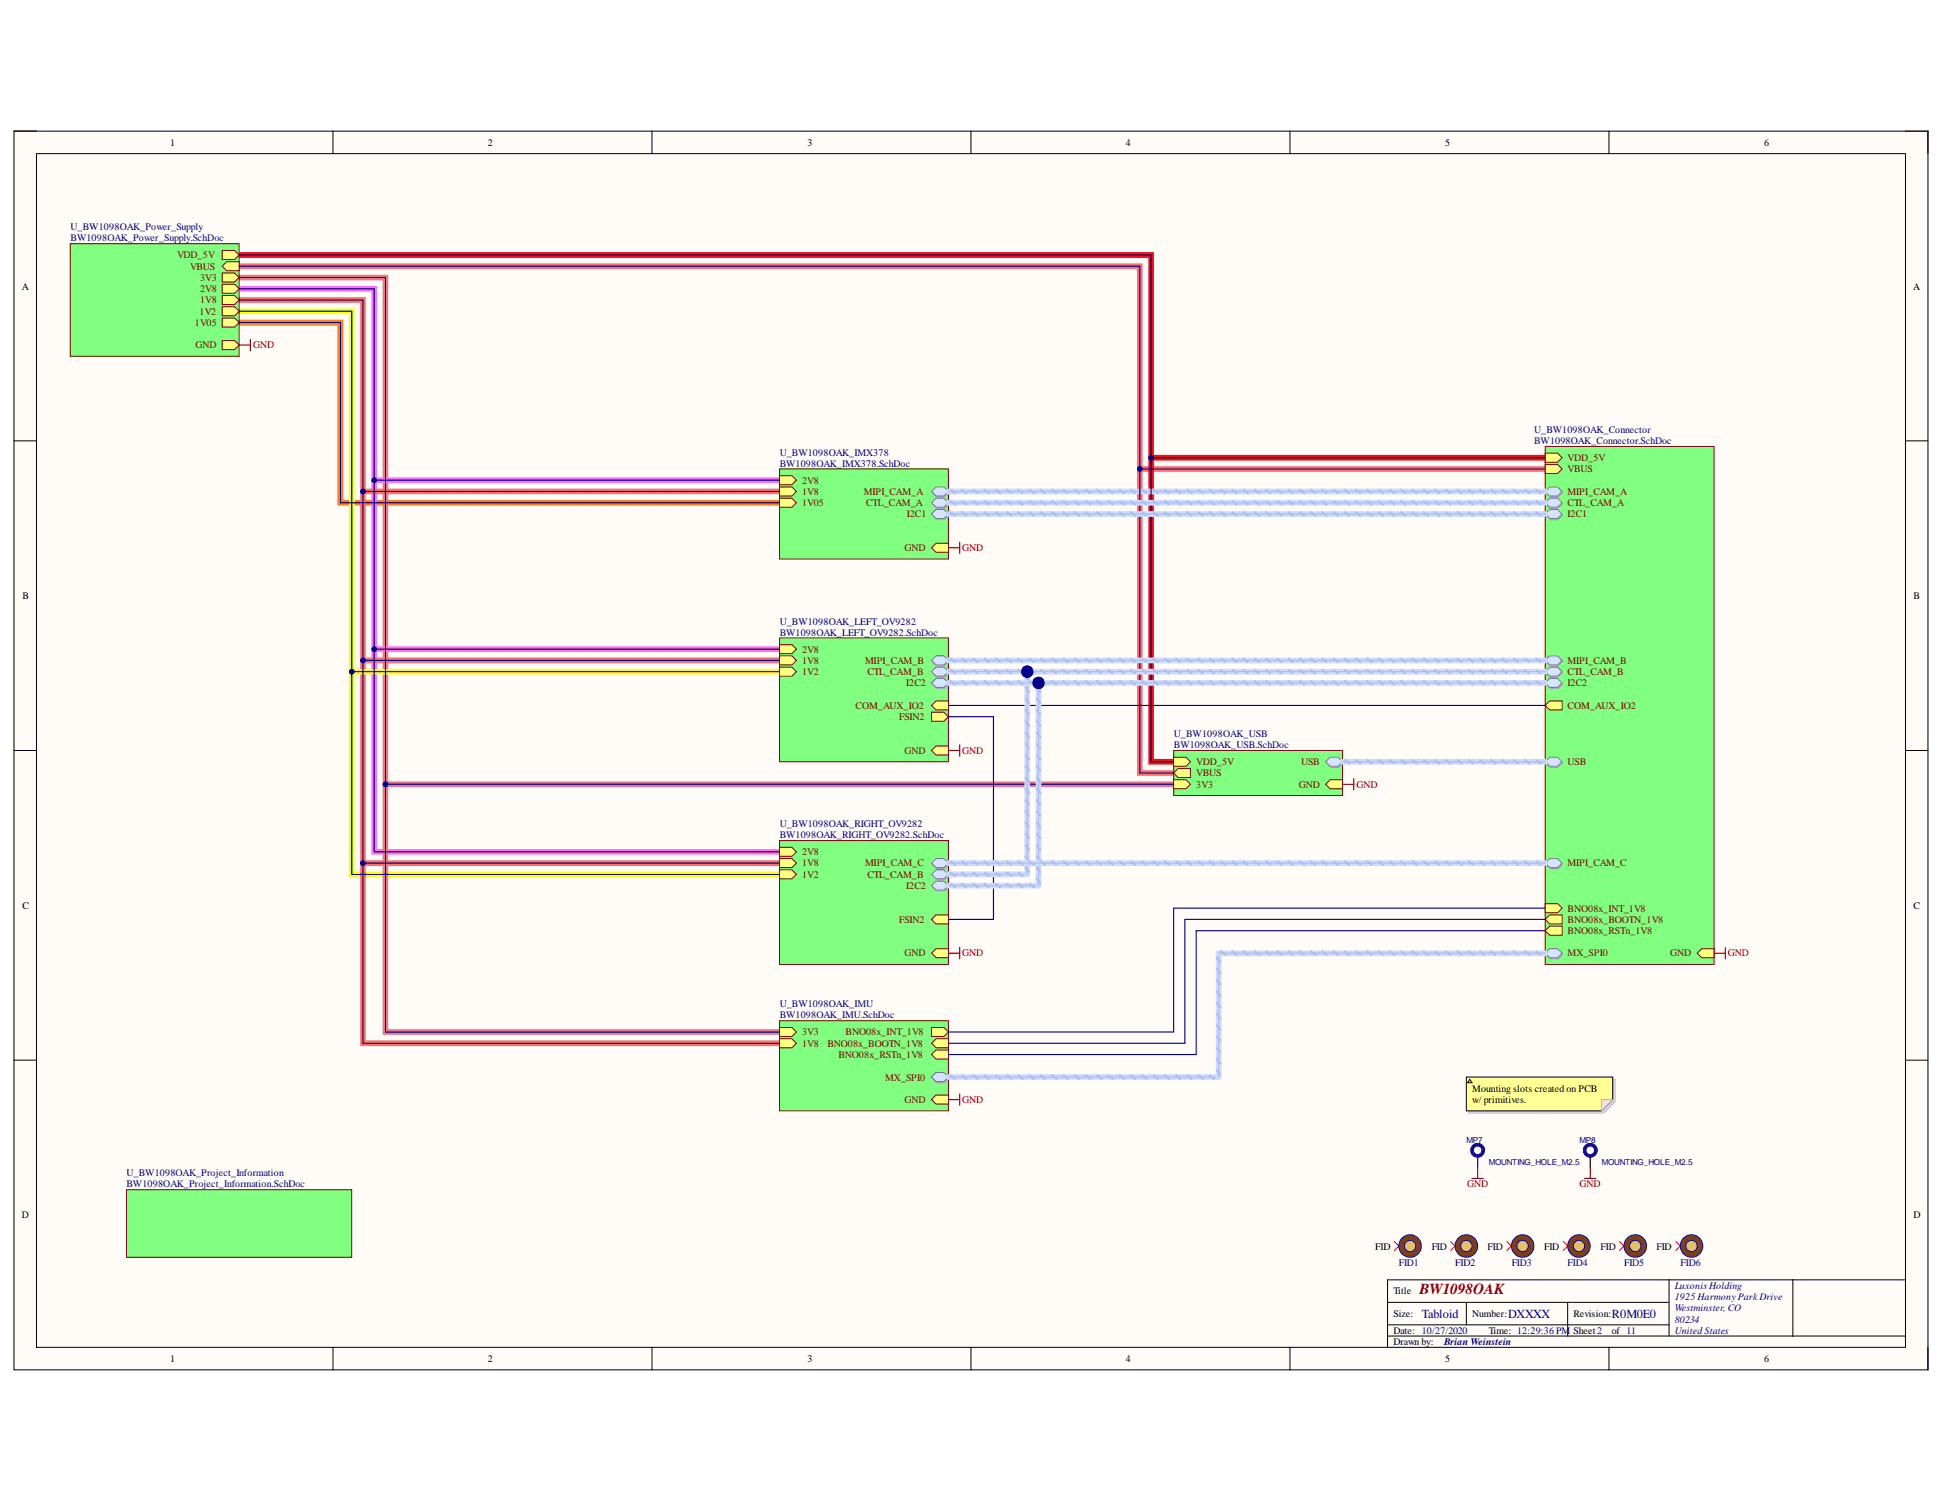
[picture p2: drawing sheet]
<svg xmlns="http://www.w3.org/2000/svg" width="279mm" height="216mm" viewBox="0 0 279 216" stroke-linecap="round" stroke-linejoin="round" font-family="sans-serif">
<defs><g id="words">
<text font-size="2.2" fill="#800000" x="204.1" y="186">BW1098OAK</text>
<g font-size="1.8" fill="#000080">
<text x="204.4" y="189.4">Tabloid</text>
<text x="216.9" y="189.4">DXXXX</text>
<text x="231.8" y="189.4">R0M0E0</text>
</g>
<g font-size="1.4">
<text x="24.5" y="21">1</text>
<text x="70.1" y="21">2</text>
<text x="116.1" y="21">3</text>
<text x="161.9" y="21">4</text>
<text x="207.8" y="21">5</text>
<text x="253.7" y="21">6</text>
<text x="3.1" y="41.6">A</text>
<text x="275.1" y="41.6">A</text>
<text x="3.2" y="86.1">B</text>
<text x="275.2" y="86.1">B</text>
<text x="3.2" y="130.6">C</text>
<text x="275.2" y="130.6">C</text>
<text x="211.7" y="156.9">Mounting slots created on PCB</text>
<text x="211.7" y="158.6">w/ primitives.</text>
<text x="3.1" y="175.1">D</text>
<text x="197.8" y="179.6">FID</text>
<text x="205.9" y="179.6">FID</text>
<text x="213.9" y="179.6">FID</text>
<text x="222" y="179.6">FID</text>
<text x="230.2" y="179.6">FID</text>
<text x="238.2" y="179.6">FID</text>
<text x="275.2" y="175.1">D</text>
<text x="200.4" y="186">Title</text>
<text x="200.4" y="189.3">Size:</text>
<text x="200.4" y="191.7">Date: 10/27/2020</text>
<text x="211.7" y="189.3">Number:</text>
<text x="214.1" y="191.7">Time: 12:29:36 PM</text>
<text x="226.3" y="189.3">Revision:</text>
<text x="226.3" y="191.7">Sheet2</text>
<text x="231.8" y="191.7">of 11</text>
<text x="24.5" y="195.8">1</text>
<text x="70.1" y="195.8">2</text>
<text x="116.1" y="195.8">3</text>
<text x="161.9" y="195.8">4</text>
<text x="200.4" y="193.3">Drawn by:</text>
<text x="207.8" y="195.8">5</text>
<text x="253.7" y="195.8">6</text>
</g>
<g font-size="1.4" fill="#000080">
<text x="10.2" y="33.1">U_BW1098OAK_Power_Supply</text>
<text x="10.2" y="34.7">BW1098OAK_Power_Supply.SchDoc</text>
<text x="112.1" y="65.5">U_BW1098OAK_IMX378</text>
<text x="220.6" y="62.3">U_BW1098OAK_Connector</text>
<text x="220.6" y="63.9">BW1098OAK_Connector.SchDoc</text>
<text x="112.1" y="67.1">BW1098OAK_IMX378.SchDoc</text>
<text x="112.1" y="89.8">U_BW1098OAK_LEFT_OV9282</text>
<text x="112.1" y="91.4">BW1098OAK_LEFT_OV9282.SchDoc</text>
<text x="168.8" y="105.9">U_BW1098OAK_USB</text>
<text x="168.8" y="107.5">BW1098OAK_USB.SchDoc</text>
<text x="112.1" y="118.9">U_BW1098OAK_RIGHT_OV9282</text>
<text x="112.1" y="120.5">BW1098OAK_RIGHT_OV9282.SchDoc</text>
<text x="112.1" y="144.8">U_BW1098OAK_IMU</text>
<text x="112.1" y="146.4">BW1098OAK_IMU.SchDoc</text>
<text x="18.2" y="169">U_BW1098OAK_Project_Information</text>
<text x="18.2" y="170.6">BW1098OAK_Project_Information.SchDoc</text>
<text x="201.1" y="182">FID1</text>
<text x="209.3" y="182">FID2</text>
<text x="217.4" y="182">FID3</text>
<text x="225.4" y="182">FID4</text>
<text x="233.5" y="182">FID5</text>
<text x="240.8" y="185.3">Luxonis Holding</text>
<text x="241.7" y="182">FID6</text>
<text x="240.8" y="186.9">1925 Harmony Park Drive</text>
<text x="240.8" y="188.5">Westminster, CO</text>
<text x="240.8" y="190.1">80234</text>
<text x="240.8" y="191.7">United States</text>
<text x="207.7" y="193.3">Brian Weinstein</text>
</g>
<g font-size="1.4" fill="#800000">
<text x="25.5" y="37.1">VDD_5V</text>
<text x="27.3" y="38.8">VBUS</text>
<text x="28.8" y="42">2V8</text>
<text x="28.8" y="40.4">3V3</text>
<text x="28" y="46.9">1V05</text>
<text x="28.7" y="45.3">1V2</text>
<text x="28.8" y="43.6">1V8</text>
<text x="28.1" y="50.1">GND</text>
<text x="36.4" y="50.1">GND</text>
<text x="115.3" y="69.5">2V8</text>
<text x="115.3" y="71.2">1V8</text>
<text x="124.2" y="71.2">MIPI_CAM_A</text>
<text x="225.4" y="71.2">MIPI_CAM_A</text>
<text x="225.4" y="66.2">VDD_5V</text>
<text x="225.4" y="67.9">VBUS</text>
<text x="115.3" y="72.8">1V05</text>
<text x="124.6" y="72.8">CTL_CAM_A</text>
<text x="130.4" y="74.4">I2C1</text>
<text x="225.4" y="74.4">I2C1</text>
<text x="225.4" y="72.8">CTL_CAM_A</text>
<text x="130.1" y="79.2">GND</text>
<text x="138.4" y="79.2">GND</text>
<text x="115.3" y="93.8">2V8</text>
<text x="115.3" y="95.4">1V8</text>
<text x="124.4" y="95.4">MIPI_CAM_B</text>
<text x="225.4" y="95.4">MIPI_CAM_B</text>
<text x="115.3" y="97">1V2</text>
<text x="123" y="101.9">COM_AUX_IO2</text>
<text x="124.7" y="97">CTL_CAM_B</text>
<text x="130.3" y="98.7">I2C2</text>
<text x="225.4" y="98.7">I2C2</text>
<text x="225.4" y="97">CTL_CAM_B</text>
<text x="225.4" y="101.9">COM_AUX_IO2</text>
<text x="129.3" y="103.5">FSIN2</text>
<text x="130.1" y="108.4">GND</text>
<text x="138.4" y="108.4">GND</text>
<text x="172" y="111.6">VBUS</text>
<text x="172" y="113.2">3V3</text>
<text x="172" y="110">VDD_5V</text>
<text x="186.8" y="113.2">GND</text>
<text x="187.1" y="110">USB</text>
<text x="195" y="113.2">GND</text>
<text x="225.4" y="110">USB</text>
<text x="115.3" y="122.9">2V8</text>
<text x="115.3" y="124.5">1V8</text>
<text x="124.4" y="124.5">MIPI_CAM_C</text>
<text x="225.4" y="124.5">MIPI_CAM_C</text>
<text x="115.3" y="126.1">1V2</text>
<text x="124.7" y="126.1">CTL_CAM_B</text>
<text x="130.3" y="127.8">I2C2</text>
<text x="225.4" y="131.1">BNO08x_INT_1V8</text>
<text x="129.3" y="132.7">FSIN2</text>
<text x="130.1" y="137.5">GND</text>
<text x="138.4" y="137.5">GND</text>
<text x="225.4" y="132.7">BNO08x_BOOTN_1V8</text>
<text x="225.4" y="134.3">BNO08x_RSTn_1V8</text>
<text x="225.4" y="137.5">MX_SPI0</text>
<text x="240.1" y="137.5">GND</text>
<text x="248.4" y="137.5">GND</text>
<text x="115.3" y="148.8">3V3</text>
<text x="121.6" y="148.8">BNO08x_INT_1V8</text>
<text x="115.3" y="150.4">1V8</text>
<text x="119" y="150.4">BNO08x_BOOTN_1V8</text>
<text x="120.6" y="152">BNO08x_RSTn_1V8</text>
<text x="127.3" y="155.3">MX_SPI0</text>
<text x="130.1" y="158.6">GND</text>
<text x="138.4" y="158.6">GND</text>
<text x="211" y="170.6">GND</text>
<text x="227.1" y="170.6">GND</text>
</g>
<g font-size="1.2" fill="#000080">
<text x="210.9" y="164.3">MP7</text>
<text x="214.1" y="167.5">MOUNTING_HOLE_M2.5</text>
<text x="227.1" y="164.3">MP8</text>
<text x="230.3" y="167.5">MOUNTING_HOLE_M2.5</text>
</g>
</g></defs>
<path d="M2 18.9h275.2v178h-275.2z" fill-rule="evenodd" fill="#fffcf8"/>
<path d="M2 18.9h275.2v178h-275.2z" fill="none" stroke="#000" stroke-width=".14"/>
<path d="M5.2 22.1h268.8v171.6h-268.8z" fill-rule="evenodd" fill="#fffcf8"/>
<g fill="none" stroke="#000" stroke-width=".14">
<path d="M2 18.8h3.2M47.9 18.8v3.3M93.8 18.8v3.3M139.6 18.8v3.3M185.5 18.9v3.2M231.4 18.9v3.2M274 18.9h3.2v3.2M5.2 22.1h268.8v171.6h-268.8zM2 63.4h3.2M274 63.4h3.2M2 107.9h3.2M274 107.9h3.2"/>
<path d="M2 152.4h3.2M274 152.4h3.2M47.9 193.7v3.2M93.8 193.7v3.2M139.6 193.7v3.2M185.5 193.7v3.2M199.5 187.2h40.5M199.5 192.1h74.5M199.5 190.4h40.5M210.9 187.2v3.2M225.4 187.2v4.9M231.4 193.7v3.2"/>
<path d="M240 184v8.1M257.8 184v8.1M274 184h-74.5v9.7M277.2 193.7v3.2"/>
</g>
<path d="M163.9 67.4h58.3" fill="none" stroke="#ff6e6e" stroke-width=".82"/>
<path d="M34.4 46.4h14.6v25.9h63.1" fill="none" stroke="#fd8300" stroke-width=".81"/>
<path d="M34.4 44.7h16.2v81h61.5M50.6 96.5h61.5" fill="none" stroke="#ff0" stroke-width=".81"/>
<path d="M34.4 38.3h129.5v72.8h4.9M34.4 43.1h17.8v81h59.9M52.2 70.6h59.9M52.2 94.9h59.9M52.2 124.1v25.9h59.9" fill="none" stroke="#ff6e6e" stroke-width=".81"/>
<path d="M34.4 41.5h19.4v80.9h58.3M53.8 69h58.3M53.8 93.3h58.3" fill="none" stroke="#ff6eff" stroke-width=".81"/>
<path d="M34.4 39.9h21v72.8h113.4M55.4 112.7v35.6h56.7" fill="none" stroke="#ec768e" stroke-width=".81"/>
<path d="M34.4 36.7h131.1v72.8h3.3" fill="none" stroke="#ee0e22" stroke-width=".81"/>
<path d="M165.5 65.8h56.7" fill="none" stroke="#ee0e22" stroke-width=".82"/>
<path d="M200.5 178.5l1.3 1.3M201.8 178.5l-1.3 1.3M208.6 178.5l1.3 1.3M209.9 178.5l-1.3 1.3M216.7 178.5l1.3 1.3M218 178.5l-1.3 1.3M224.8 178.5l1.3 1.3M226.1 178.5l-1.3 1.3M232.9 178.5l1.3 1.3M234.2 178.5l-1.3 1.3M241 178.5l1.3 1.3M242.3 178.5l-1.3 1.3" fill="none" stroke="#f00" stroke-width=".14"/>
<path d="M212.5 166.2v1.6M228.7 166.2v1.6" fill="none" stroke="#000" stroke-width=".16"/>
<g fill="none" stroke="#00f" stroke-width=".49">
<circle cx="212.5" cy="165.3" r=".81"/>
<circle cx="228.7" cy="165.3" r=".81"/>
</g>
<path d="M10.1 35h24.3v16.2h-24.3z" fill-rule="evenodd" fill="#80ff80"/>
<path d="M10.1 35h24.3v16.2h-24.3z" fill="none" stroke="#800000" stroke-width=".14"/>
<path d="M32 44.1h1.7l.7 .6-.7 .7h-1.7z" fill-rule="evenodd" fill="#ffff80"/>
<path d="M32 44.1h1.7l.7 .6-.7 .7h-1.7z" fill="none" stroke="#800000" stroke-width=".14"/>
<path d="M32 40.9h1.7l.7 .6-.7 .7h-1.7z" fill-rule="evenodd" fill="#ffff80"/>
<path d="M32 40.9h1.7l.7 .6-.7 .7h-1.7z" fill="none" stroke="#800000" stroke-width=".14"/>
<path d="M32 49h1.7l.7 .6-.7 .6h-1.7z" fill-rule="evenodd" fill="#ffff80"/>
<path d="M32 49h1.7l.7 .6-.7 .6h-1.7z" fill="none" stroke="#800000" stroke-width=".14"/>
<path d="M32 42.5h1.7l.7 .6-.7 .7h-1.7z" fill-rule="evenodd" fill="#ffff80"/>
<path d="M32 42.5h1.7l.7 .6-.7 .7h-1.7z" fill="none" stroke="#800000" stroke-width=".14"/>
<path d="M32 36h1.7l.7 .7-.7 .6h-1.7z" fill-rule="evenodd" fill="#ffff80"/>
<path d="M32 36h1.7l.7 .7-.7 .6h-1.7z" fill="none" stroke="#800000" stroke-width=".14"/>
<path d="M32 38.3l.6-.7h1.8v1.3h-1.8z" fill-rule="evenodd" fill="#ffff80"/>
<path d="M32 38.3l.6-.7h1.8v1.3h-1.8z" fill="none" stroke="#800000" stroke-width=".14"/>
<path d="M32 39.2h1.7l.7 .7-.7 .6h-1.7z" fill-rule="evenodd" fill="#ffff80"/>
<path d="M32 39.2h1.7l.7 .7-.7 .6h-1.7z" fill="none" stroke="#800000" stroke-width=".14"/>
<path d="M32 45.7h1.7l.7 .7-.7 .6h-1.7z" fill-rule="evenodd" fill="#ffff80"/>
<path d="M32 45.7h1.7l.7 .7-.7 .6h-1.7z" fill="none" stroke="#800000" stroke-width=".14"/>
<path d="M222.2 64.2h24.3v74.4h-24.3z" fill-rule="evenodd" fill="#80ff80"/>
<path d="M222.2 64.2h24.3v74.4h-24.3z" fill="none" stroke="#800000" stroke-width=".14"/>
<path d="M222.3 95.1l.6-.7h1.2l.6 .7-.6 .6h-1.2z" fill-rule="evenodd" fill="#bac0ca"/>
<path d="M222.3 95.1l.6-.7h1.2l.6 .7-.6 .6h-1.2z" fill="none" stroke="#a6acb6" stroke-width=".14"/>
<path d="M222.2 94.9l.6-.6h1.2l.6 .6-.6 .7h-1.2z" fill-rule="evenodd" fill="#d5e4ff"/>
<path d="M222.2 94.9l.6-.6h1.2l.6 .6-.6 .7h-1.2z" fill="none" stroke="#71809b" stroke-width=".14"/>
<path d="M222.3 70.8l.6-.6h1.2l.6 .6-.6 .7h-1.2z" fill-rule="evenodd" fill="#bac0ca"/>
<path d="M222.3 70.8l.6-.6h1.2l.6 .6-.6 .7h-1.2z" fill="none" stroke="#a6acb6" stroke-width=".14"/>
<path d="M222.2 70.6l.6-.6h1.2l.6 .6-.6 .7h-1.2z" fill-rule="evenodd" fill="#d5e4ff"/>
<path d="M222.2 70.6l.6-.6h1.2l.6 .6-.6 .7h-1.2z" fill="none" stroke="#71809b" stroke-width=".14"/>
<path d="M222.3 124.2l.6-.6h1.2l.6 .6-.6 .7h-1.2z" fill-rule="evenodd" fill="#bac0ca"/>
<path d="M222.3 124.2l.6-.6h1.2l.6 .6-.6 .7h-1.2z" fill="none" stroke="#a6acb6" stroke-width=".14"/>
<path d="M222.2 124.1l.6-.7h1.2l.6 .7-.6 .6h-1.2z" fill-rule="evenodd" fill="#d5e4ff"/>
<path d="M222.2 124.1l.6-.7h1.2l.6 .7-.6 .6h-1.2z" fill="none" stroke="#71809b" stroke-width=".14"/>
<path d="M222.3 98.3l.6-.6h1.2l.6 .6-.6 .7h-1.2z" fill-rule="evenodd" fill="#bac0ca"/>
<path d="M222.3 98.3l.6-.6h1.2l.6 .6-.6 .7h-1.2z" fill="none" stroke="#a6acb6" stroke-width=".14"/>
<path d="M222.2 98.2l.6-.7h1.2l.6 .7-.6 .6h-1.2z" fill-rule="evenodd" fill="#d5e4ff"/>
<path d="M222.2 98.2l.6-.7h1.2l.6 .7-.6 .6h-1.2z" fill="none" stroke="#71809b" stroke-width=".14"/>
<path d="M222.3 74l.6-.6h1.2l.6 .6-.6 .7h-1.2z" fill-rule="evenodd" fill="#bac0ca"/>
<path d="M222.3 74l.6-.6h1.2l.6 .6-.6 .7h-1.2z" fill="none" stroke="#a6acb6" stroke-width=".14"/>
<path d="M222.2 73.9l.6-.7h1.2l.6 .7-.6 .6h-1.2z" fill-rule="evenodd" fill="#d5e4ff"/>
<path d="M222.2 73.9l.6-.7h1.2l.6 .7-.6 .6h-1.2z" fill="none" stroke="#71809b" stroke-width=".14"/>
<path d="M222.3 72.4l.6-.6h1.2l.6 .6-.6 .7h-1.2z" fill-rule="evenodd" fill="#bac0ca"/>
<path d="M222.3 72.4l.6-.6h1.2l.6 .6-.6 .7h-1.2z" fill="none" stroke="#a6acb6" stroke-width=".14"/>
<path d="M222.2 72.3l.6-.7h1.2l.6 .7-.6 .6h-1.2z" fill-rule="evenodd" fill="#d5e4ff"/>
<path d="M222.2 72.3l.6-.7h1.2l.6 .7-.6 .6h-1.2z" fill="none" stroke="#71809b" stroke-width=".14"/>
<path d="M222.3 96.7l.6-.6h1.2l.6 .6-.6 .7h-1.2z" fill-rule="evenodd" fill="#bac0ca"/>
<path d="M222.3 96.7l.6-.6h1.2l.6 .6-.6 .7h-1.2z" fill="none" stroke="#a6acb6" stroke-width=".14"/>
<path d="M222.2 96.5l.6-.6h1.2l.6 .6-.6 .7h-1.2z" fill-rule="evenodd" fill="#d5e4ff"/>
<path d="M222.2 96.5l.6-.6h1.2l.6 .6-.6 .7h-1.2z" fill="none" stroke="#71809b" stroke-width=".14"/>
<path d="M222.2 65.1h1.8l.6 .7-.6 .6h-1.8z" fill-rule="evenodd" fill="#ffff80"/>
<path d="M222.2 65.1h1.8l.6 .7-.6 .6h-1.8z" fill="none" stroke="#800000" stroke-width=".14"/>
<path d="M244 137l.7-.6h1.8v1.3h-1.8z" fill-rule="evenodd" fill="#ffff80"/>
<path d="M244 137l.7-.6h1.8v1.3h-1.8z" fill="none" stroke="#800000" stroke-width=".14"/>
<path d="M222.2 66.8h1.8l.6 .6-.6 .7h-1.8z" fill-rule="evenodd" fill="#ffff80"/>
<path d="M222.2 66.8h1.8l.6 .6-.6 .7h-1.8z" fill="none" stroke="#800000" stroke-width=".14"/>
<path d="M222.3 109.7l.6-.7h1.2l.6 .7-.6 .6h-1.2z" fill-rule="evenodd" fill="#bac0ca"/>
<path d="M222.3 109.7l.6-.7h1.2l.6 .7-.6 .6h-1.2z" fill="none" stroke="#a6acb6" stroke-width=".14"/>
<path d="M222.8 108.8h1.2l.6 .7-.6 .6h-1.2l-.6-.6z" fill-rule="evenodd" fill="#d5e4ff"/>
<path d="M222.8 108.8h1.2l.6 .7-.6 .6h-1.2l-.6-.6z" fill="none" stroke="#71809b" stroke-width=".14"/>
<path d="M222.2 101.4l.6-.6h1.8v1.2h-1.8z" fill-rule="evenodd" fill="#ffff80"/>
<path d="M222.2 101.4l.6-.6h1.8v1.2h-1.8z" fill="none" stroke="#800000" stroke-width=".14"/>
<path d="M222.2 132.2l.6-.7h1.8v1.3h-1.8z" fill-rule="evenodd" fill="#ffff80"/>
<path d="M222.2 132.2l.6-.7h1.8v1.3h-1.8z" fill="none" stroke="#800000" stroke-width=".14"/>
<path d="M222.8 133.1h1.8v1.3h-1.8l-.6-.6z" fill-rule="evenodd" fill="#ffff80"/>
<path d="M222.8 133.1h1.8v1.3h-1.8l-.6-.6z" fill="none" stroke="#800000" stroke-width=".14"/>
<path d="M222.2 129.9h1.8l.6 .6-.6 .7h-1.8z" fill-rule="evenodd" fill="#ffff80"/>
<path d="M222.2 129.9h1.8l.6 .6-.6 .7h-1.8z" fill="none" stroke="#800000" stroke-width=".14"/>
<path d="M222.3 137.2l.6-.7h1.2l.6 .7-.6 .6h-1.2z" fill-rule="evenodd" fill="#bac0ca"/>
<path d="M222.3 137.2l.6-.7h1.2l.6 .7-.6 .6h-1.2z" fill="none" stroke="#a6acb6" stroke-width=".14"/>
<path d="M222.8 136.4h1.2l.6 .6-.6 .7h-1.2l-.6-.7z" fill-rule="evenodd" fill="#d5e4ff"/>
<path d="M222.8 136.4h1.2l.6 .6-.6 .7h-1.2l-.6-.7z" fill="none" stroke="#71809b" stroke-width=".14"/>
<path d="M112.1 67.4h24.3v13h-24.3z" fill-rule="evenodd" fill="#80ff80"/>
<path d="M112.1 67.4h24.3v13h-24.3z" fill="none" stroke="#800000" stroke-width=".14"/>
<path d="M112.1 68.4h1.8l.6 .6-.6 .7h-1.8z" fill-rule="evenodd" fill="#ffff80"/>
<path d="M112.1 68.4h1.8l.6 .6-.6 .7h-1.8z" fill="none" stroke="#800000" stroke-width=".14"/>
<path d="M112.1 71.6h1.8l.6 .7-.6 .6h-1.8z" fill-rule="evenodd" fill="#ffff80"/>
<path d="M112.1 71.6h1.8l.6 .7-.6 .6h-1.8z" fill="none" stroke="#800000" stroke-width=".14"/>
<path d="M134 74l.7-.6h1.1l.7 .6-.7 .7h-1.1z" fill-rule="evenodd" fill="#bac0ca"/>
<path d="M134 74l.7-.6h1.1l.7 .6-.7 .7h-1.1z" fill="none" stroke="#a6acb6" stroke-width=".14"/>
<path d="M134.6 73.2h1.1l.7 .7-.7 .6h-1.1l-.6-.6z" fill-rule="evenodd" fill="#d5e4ff"/>
<path d="M134.6 73.2h1.1l.7 .7-.7 .6h-1.1l-.6-.6z" fill="none" stroke="#71809b" stroke-width=".14"/>
<path d="M134 70.8l.7-.6h1.1l.7 .6-.7 .7h-1.1z" fill-rule="evenodd" fill="#bac0ca"/>
<path d="M134 70.8l.7-.6h1.1l.7 .6-.7 .7h-1.1z" fill="none" stroke="#a6acb6" stroke-width=".14"/>
<path d="M134 70.6l.6-.6h1.1l.7 .6-.7 .7h-1.1z" fill-rule="evenodd" fill="#d5e4ff"/>
<path d="M134 70.6l.6-.6h1.1l.7 .6-.7 .7h-1.1z" fill="none" stroke="#71809b" stroke-width=".14"/>
<path d="M134 72.4l.7-.6h1.1l.7 .6-.7 .7h-1.1z" fill-rule="evenodd" fill="#bac0ca"/>
<path d="M134 72.4l.7-.6h1.1l.7 .6-.7 .7h-1.1z" fill="none" stroke="#a6acb6" stroke-width=".14"/>
<path d="M134 72.3l.6-.7h1.1l.7 .7-.7 .6h-1.1z" fill-rule="evenodd" fill="#d5e4ff"/>
<path d="M134 72.3l.6-.7h1.1l.7 .7-.7 .6h-1.1z" fill="none" stroke="#71809b" stroke-width=".14"/>
<path d="M134 78.7l.6-.6h1.8v1.3h-1.8z" fill-rule="evenodd" fill="#ffff80"/>
<path d="M134 78.7l.6-.6h1.8v1.3h-1.8z" fill="none" stroke="#800000" stroke-width=".14"/>
<path d="M112.1 70h1.8l.6 .6-.6 .7h-1.8z" fill-rule="evenodd" fill="#ffff80"/>
<path d="M112.1 70h1.8l.6 .6-.6 .7h-1.8z" fill="none" stroke="#800000" stroke-width=".14"/>
<path d="M112.1 120.8h24.3v17.8h-24.3z" fill-rule="evenodd" fill="#80ff80"/>
<path d="M112.1 120.8h24.3v17.8h-24.3z" fill="none" stroke="#800000" stroke-width=".14"/>
<path d="M134 124.2l.7-.6h1.1l.7 .6-.7 .7h-1.1z" fill-rule="evenodd" fill="#bac0ca"/>
<path d="M134 124.2l.7-.6h1.1l.7 .6-.7 .7h-1.1z" fill="none" stroke="#a6acb6" stroke-width=".14"/>
<path d="M134.6 123.4h1.1l.7 .7-.7 .6h-1.1l-.6-.6z" fill-rule="evenodd" fill="#d5e4ff"/>
<path d="M134.6 123.4h1.1l.7 .7-.7 .6h-1.1l-.6-.6z" fill="none" stroke="#71809b" stroke-width=".14"/>
<path d="M134 127.5l.7-.7h1.1l.7 .7-.7 .6h-1.1z" fill-rule="evenodd" fill="#bac0ca"/>
<path d="M134 127.5l.7-.7h1.1l.7 .7-.7 .6h-1.1z" fill="none" stroke="#a6acb6" stroke-width=".14"/>
<path d="M134 127.3l.6-.6h1.1l.7 .6-.7 .7h-1.1z" fill-rule="evenodd" fill="#d5e4ff"/>
<path d="M134 127.3l.6-.6h1.1l.7 .6-.7 .7h-1.1z" fill="none" stroke="#71809b" stroke-width=".14"/>
<path d="M112.1 125h1.8l.6 .7-.6 .6h-1.8z" fill-rule="evenodd" fill="#ffff80"/>
<path d="M112.1 125h1.8l.6 .7-.6 .6h-1.8z" fill="none" stroke="#800000" stroke-width=".14"/>
<path d="M112.1 121.8h1.8l.6 .6-.6 .7h-1.8z" fill-rule="evenodd" fill="#ffff80"/>
<path d="M112.1 121.8h1.8l.6 .6-.6 .7h-1.8z" fill="none" stroke="#800000" stroke-width=".14"/>
<path d="M134.6 136.4h1.8v1.3h-1.8l-.6-.7z" fill-rule="evenodd" fill="#ffff80"/>
<path d="M134.6 136.4h1.8v1.3h-1.8l-.6-.7z" fill="none" stroke="#800000" stroke-width=".14"/>
<path d="M112.1 123.4h1.8l.6 .7-.6 .6h-1.8z" fill-rule="evenodd" fill="#ffff80"/>
<path d="M112.1 123.4h1.8l.6 .7-.6 .6h-1.8z" fill="none" stroke="#800000" stroke-width=".14"/>
<path d="M134 132.2l.6-.7h1.8v1.3h-1.8z" fill-rule="evenodd" fill="#ffff80"/>
<path d="M134 132.2l.6-.7h1.8v1.3h-1.8z" fill="none" stroke="#800000" stroke-width=".14"/>
<path d="M134 125.8l.7-.6h1.1l.7 .6-.7 .7h-1.1z" fill-rule="evenodd" fill="#bac0ca"/>
<path d="M134 125.8l.7-.6h1.1l.7 .6-.7 .7h-1.1z" fill="none" stroke="#a6acb6" stroke-width=".14"/>
<path d="M134 125.7l.6-.7h1.1l.7 .7-.7 .6h-1.1z" fill-rule="evenodd" fill="#d5e4ff"/>
<path d="M134 125.7l.6-.7h1.1l.7 .7-.7 .6h-1.1z" fill="none" stroke="#71809b" stroke-width=".14"/>
<path d="M112.1 91.7h24.3v17.8h-24.3z" fill-rule="evenodd" fill="#80ff80"/>
<path d="M112.1 91.7h24.3v17.8h-24.3z" fill="none" stroke="#800000" stroke-width=".14"/>
<path d="M134 98.3l.7-.6h1.1l.7 .6-.7 .7h-1.1z" fill-rule="evenodd" fill="#bac0ca"/>
<path d="M134 98.3l.7-.6h1.1l.7 .6-.7 .7h-1.1z" fill="none" stroke="#a6acb6" stroke-width=".14"/>
<path d="M134.6 97.5h1.1l.7 .7-.7 .6h-1.1l-.6-.6z" fill-rule="evenodd" fill="#d5e4ff"/>
<path d="M134.6 97.5h1.1l.7 .7-.7 .6h-1.1l-.6-.6z" fill="none" stroke="#71809b" stroke-width=".14"/>
<path d="M134 96.7l.7-.6h1.1l.7 .6-.7 .7h-1.1z" fill-rule="evenodd" fill="#bac0ca"/>
<path d="M134 96.7l.7-.6h1.1l.7 .6-.7 .7h-1.1z" fill="none" stroke="#a6acb6" stroke-width=".14"/>
<path d="M134.6 95.9h1.1l.7 .6-.7 .7h-1.1l-.6-.7z" fill-rule="evenodd" fill="#d5e4ff"/>
<path d="M134.6 95.9h1.1l.7 .6-.7 .7h-1.1l-.6-.7z" fill="none" stroke="#71809b" stroke-width=".14"/>
<path d="M134 95.1l.7-.7h1.1l.7 .7-.7 .6h-1.1z" fill-rule="evenodd" fill="#bac0ca"/>
<path d="M134 95.1l.7-.7h1.1l.7 .7-.7 .6h-1.1z" fill="none" stroke="#a6acb6" stroke-width=".14"/>
<path d="M134 94.9l.6-.6h1.1l.7 .6-.7 .7h-1.1z" fill-rule="evenodd" fill="#d5e4ff"/>
<path d="M134 94.9l.6-.6h1.1l.7 .6-.7 .7h-1.1z" fill="none" stroke="#71809b" stroke-width=".14"/>
<path d="M112.1 95.9h1.8l.6 .6-.6 .7h-1.8z" fill-rule="evenodd" fill="#ffff80"/>
<path d="M112.1 95.9h1.8l.6 .6-.6 .7h-1.8z" fill="none" stroke="#800000" stroke-width=".14"/>
<path d="M112.1 92.7h1.8l.6 .6-.6 .7h-1.8z" fill-rule="evenodd" fill="#ffff80"/>
<path d="M112.1 92.7h1.8l.6 .6-.6 .7h-1.8z" fill="none" stroke="#800000" stroke-width=".14"/>
<path d="M134 107.9l.6-.7h1.8v1.3h-1.8z" fill-rule="evenodd" fill="#ffff80"/>
<path d="M134 107.9l.6-.7h1.8v1.3h-1.8z" fill="none" stroke="#800000" stroke-width=".14"/>
<path d="M112.1 94.3h1.8l.6 .6-.6 .7h-1.8z" fill-rule="evenodd" fill="#ffff80"/>
<path d="M112.1 94.3h1.8l.6 .6-.6 .7h-1.8z" fill="none" stroke="#800000" stroke-width=".14"/>
<path d="M134 102.4h1.7l.7 .6-.7 .7h-1.7z" fill-rule="evenodd" fill="#ffff80"/>
<path d="M134 102.4h1.7l.7 .6-.7 .7h-1.7z" fill="none" stroke="#800000" stroke-width=".14"/>
<path d="M134.6 100.8h1.8v1.2h-1.8l-.6-.6z" fill-rule="evenodd" fill="#ffff80"/>
<path d="M134.6 100.8h1.8v1.2h-1.8l-.6-.6z" fill="none" stroke="#800000" stroke-width=".14"/>
<g fill="none" stroke="#800000" stroke-width=".16">
<path d="M34.4 49.6h1.6M36 48.8v1.6M136.4 78.7h1.6M138 77.9v1.6M136.4 107.9h1.6M138 107.1v1.6M136.4 137h1.6M138 136.2v1.6M246.5 137h1.6M248.1 136.2v1.6M211.7 169.4h1.6M212.5 167.8v1.6"/>
<path d="M227.9 169.4h1.6M228.7 167.8v1.6"/>
</g>
<path d="M168.8 107.9h24.3v6.5h-24.3z" fill-rule="evenodd" fill="#80ff80"/>
<path d="M168.8 107.9h24.3v6.5h-24.3z" fill="none" stroke="#800000" stroke-width=".14"/>
<path d="M190.7 109.7l.7-.7h1.1l.6 .7-.6 .6h-1.1z" fill-rule="evenodd" fill="#bac0ca"/>
<path d="M190.7 109.7l.7-.7h1.1l.6 .7-.6 .6h-1.1z" fill="none" stroke="#a6acb6" stroke-width=".14"/>
<path d="M191.3 108.8h1.1l.7 .7-.7 .6h-1.1l-.7-.6z" fill-rule="evenodd" fill="#d5e4ff"/>
<path d="M191.3 108.8h1.1l.7 .7-.7 .6h-1.1l-.7-.6z" fill="none" stroke="#71809b" stroke-width=".14"/>
<path d="M169.4 110.5h1.8v1.3h-1.8l-.6-.7z" fill-rule="evenodd" fill="#ffff80"/>
<path d="M169.4 110.5h1.8v1.3h-1.8l-.6-.7z" fill="none" stroke="#800000" stroke-width=".14"/>
<path d="M191.3 112.1h1.8v1.3h-1.8l-.7-.7z" fill-rule="evenodd" fill="#ffff80"/>
<path d="M191.3 112.1h1.8v1.3h-1.8l-.7-.7z" fill="none" stroke="#800000" stroke-width=".14"/>
<path d="M168.8 112.1h1.7l.7 .6-.7 .7h-1.7z" fill-rule="evenodd" fill="#ffff80"/>
<path d="M168.8 112.1h1.7l.7 .6-.7 .7h-1.7z" fill="none" stroke="#800000" stroke-width=".14"/>
<path d="M168.8 108.8h1.7l.7 .7-.7 .6h-1.7z" fill-rule="evenodd" fill="#ffff80"/>
<path d="M168.8 108.8h1.7l.7 .7-.7 .6h-1.7z" fill="none" stroke="#800000" stroke-width=".14"/>
<path d="M193.1 112.7h1.6M194.7 111.9v1.6" fill="none" stroke="#800000" stroke-width=".16"/>
<path d="M18.2 171h32.4v9.7h-32.4z" fill-rule="evenodd" fill="#80ff80"/>
<path d="M18.2 171h32.4v9.7h-32.4z" fill="none" stroke="#800000" stroke-width=".14"/>
<circle cx="201.6" cy="179.1" r=".48" fill="#f8fcff"/>
<circle cx="201.6" cy="179.1" r=".48" fill="none" stroke="#000" stroke-width=".14"/>
<path d="M202.1 179.1l1-.3v.6z" fill="#f8fcff"/>
<path d="M202.1 179.1l1-.3v.6z" fill="none" stroke="#000" stroke-width=".14"/>
<circle cx="202.8" cy="179.1" r="1.62" fill="#783f04"/>
<circle cx="202.8" cy="179.1" r="1.62" fill="none" stroke="#00f" stroke-width=".14"/>
<circle cx="202.8" cy="179.1" r=".81" fill="#f1c232"/>
<circle cx="202.8" cy="179.1" r=".81" fill="none" stroke="#00f" stroke-width=".14"/>
<circle cx="209.7" cy="179.1" r=".49" fill="#f8fcff"/>
<circle cx="209.7" cy="179.1" r=".48" fill="none" stroke="#000" stroke-width=".14"/>
<path d="M210.2 179.1l1-.3v.6z" fill="#f8fcff"/>
<path d="M210.2 179.1l1-.3v.6z" fill="none" stroke="#000" stroke-width=".14"/>
<circle cx="210.9" cy="179.1" r="1.62" fill="#783f04"/>
<circle cx="210.9" cy="179.1" r="1.62" fill="none" stroke="#00f" stroke-width=".14"/>
<circle cx="210.9" cy="179.1" r=".81" fill="#f1c232"/>
<circle cx="210.9" cy="179.1" r=".81" fill="none" stroke="#00f" stroke-width=".14"/>
<circle cx="217.8" cy="179.1" r=".48" fill="#f8fcff"/>
<circle cx="217.8" cy="179.1" r=".48" fill="none" stroke="#000" stroke-width=".14"/>
<path d="M218.3 179.1l1-.3v.6z" fill="#f8fcff"/>
<path d="M218.3 179.1l1-.3v.6z" fill="none" stroke="#000" stroke-width=".14"/>
<circle cx="219" cy="179.1" r="1.62" fill="#783f04"/>
<circle cx="219" cy="179.1" r="1.62" fill="none" stroke="#00f" stroke-width=".14"/>
<circle cx="219" cy="179.1" r=".81" fill="#f1c232"/>
<circle cx="219" cy="179.1" r=".81" fill="none" stroke="#00f" stroke-width=".14"/>
<circle cx="225.9" cy="179.1" r=".48" fill="#f8fcff"/>
<circle cx="225.9" cy="179.1" r=".48" fill="none" stroke="#000" stroke-width=".14"/>
<path d="M226.4 179.1l1-.3v.6z" fill="#f8fcff"/>
<path d="M226.4 179.1l1-.3v.6z" fill="none" stroke="#000" stroke-width=".14"/>
<circle cx="227.1" cy="179.1" r="1.62" fill="#783f04"/>
<circle cx="227.1" cy="179.1" r="1.62" fill="none" stroke="#00f" stroke-width=".14"/>
<circle cx="227.1" cy="179.1" r=".81" fill="#f1c232"/>
<circle cx="227.1" cy="179.1" r=".81" fill="none" stroke="#00f" stroke-width=".14"/>
<circle cx="234" cy="179.1" r=".49" fill="#f8fcff"/>
<circle cx="234" cy="179.1" r=".48" fill="none" stroke="#000" stroke-width=".14"/>
<path d="M234.5 179.1l1-.3v.6z" fill="#f8fcff"/>
<path d="M234.5 179.1l1-.3v.6z" fill="none" stroke="#000" stroke-width=".14"/>
<circle cx="235.1" cy="179.1" r="1.62" fill="#783f04"/>
<circle cx="235.1" cy="179.1" r="1.62" fill="none" stroke="#00f" stroke-width=".14"/>
<circle cx="235.1" cy="179.1" r=".81" fill="#f1c232"/>
<circle cx="235.1" cy="179.1" r=".81" fill="none" stroke="#00f" stroke-width=".14"/>
<circle cx="242.1" cy="179.1" r=".48" fill="#f8fcff"/>
<circle cx="242.1" cy="179.1" r=".48" fill="none" stroke="#000" stroke-width=".14"/>
<path d="M242.6 179.1l1-.3v.6z" fill="#f8fcff"/>
<path d="M242.6 179.1l1-.3v.6z" fill="none" stroke="#000" stroke-width=".14"/>
<circle cx="243.2" cy="179.1" r="1.62" fill="#783f04"/>
<circle cx="243.2" cy="179.1" r="1.62" fill="none" stroke="#00f" stroke-width=".14"/>
<circle cx="243.2" cy="179.1" r=".81" fill="#f1c232"/>
<circle cx="243.2" cy="179.1" r=".81" fill="none" stroke="#00f" stroke-width=".14"/>
<path d="M112.1 146.7h24.3v13h-24.3z" fill-rule="evenodd" fill="#80ff80"/>
<path d="M112.1 146.7h24.3v13h-24.3z" fill="none" stroke="#800000" stroke-width=".14"/>
<path d="M134 150l.6-.7h1.8v1.3h-1.8z" fill-rule="evenodd" fill="#ffff80"/>
<path d="M134 150l.6-.7h1.8v1.3h-1.8z" fill="none" stroke="#800000" stroke-width=".14"/>
<path d="M134.6 157.4h1.8v1.3h-1.8l-.6-.6z" fill-rule="evenodd" fill="#ffff80"/>
<path d="M134.6 157.4h1.8v1.3h-1.8l-.6-.6z" fill="none" stroke="#800000" stroke-width=".14"/>
<path d="M112.1 147.7h1.8l.6 .6-.6 .7h-1.8z" fill-rule="evenodd" fill="#ffff80"/>
<path d="M112.1 147.7h1.8l.6 .6-.6 .7h-1.8z" fill="none" stroke="#800000" stroke-width=".14"/>
<path d="M134 147.7h1.7l.7 .6-.7 .7h-1.7z" fill-rule="evenodd" fill="#ffff80"/>
<path d="M134 147.7h1.7l.7 .6-.7 .7h-1.7z" fill="none" stroke="#800000" stroke-width=".14"/>
<path d="M134 151.6l.6-.7h1.8v1.3h-1.8z" fill-rule="evenodd" fill="#ffff80"/>
<path d="M134 151.6l.6-.7h1.8v1.3h-1.8z" fill="none" stroke="#800000" stroke-width=".14"/>
<path d="M112.1 149.3h1.8l.6 .7-.6 .6h-1.8z" fill-rule="evenodd" fill="#ffff80"/>
<path d="M112.1 149.3h1.8l.6 .7-.6 .6h-1.8z" fill="none" stroke="#800000" stroke-width=".14"/>
<path d="M134 155l.7-.7h1.1l.7 .7-.7 .6h-1.1z" fill-rule="evenodd" fill="#bac0ca"/>
<path d="M134 155l.7-.7h1.1l.7 .7-.7 .6h-1.1z" fill="none" stroke="#a6acb6" stroke-width=".14"/>
<path d="M134 154.8l.6-.6h1.1l.7 .6-.7 .7h-1.1z" fill-rule="evenodd" fill="#d5e4ff"/>
<path d="M134 154.8l.6-.6h1.1l.7 .6-.7 .7h-1.1z" fill="none" stroke="#71809b" stroke-width=".14"/>
<path d="M136.4 158.1h1.6M138 157.2v1.7" fill="none" stroke="#800000" stroke-width=".16"/>
<path d="M163.9 67.4h58.3" fill="none" stroke="#000080" stroke-width=".16"/>
<circle cx="163.9" cy="67.4" r=".32" fill="#000080"/>
<circle cx="163.9" cy="67.4" r=".32" fill="none" stroke="#000080" stroke-width=".14"/>
<path d="M136.4 70.6h85.8" fill="none" stroke="#cbdaff" stroke-width=".82"/>
<g fill="none" stroke="#adbce7" stroke-width=".24">
<path d="M136.7 70.4l.7 .5M138.3 70.4l.7 .5M139.9 70.4l.7 .5M141.6 70.4l.6 .5M143.2 70.4l.6 .5M144.8 70.4l.7 .5M146.4 70.4l.7 .5M148 70.4l.7 .5M149.7 70.4l.6 .5M151.3 70.4l.6 .5M152.9 70.4l.6 .5M154.5 70.4l.7 .5"/>
<path d="M156.1 70.4l.7 .5M157.8 70.4l.6 .5M159.4 70.4l.6 .5M161 70.4l.6 .5M162.6 70.4l.7 .5M164.2 70.4l.7 .5M165.9 70.4l.6 .5M167.5 70.4l.6 .5M169.1 70.4l.6 .5M170.7 70.4l.7 .5M172.3 70.4l.7 .5M174 70.4l.6 .5"/>
<path d="M175.6 70.4l.6 .5M177.2 70.4l.6 .5M178.8 70.4l.7 .5M180.4 70.4l.7 .5M182 70.4l.7 .5M183.7 70.4l.6 .5M185.3 70.4l.6 .5M186.9 70.4l.6 .5M188.5 70.4l.7 .5M190.1 70.4l.7 .5M191.8 70.4l.6 .5M193.4 70.4l.6 .5"/>
<path d="M195 70.4l.6 .5M196.6 70.4l.7 .5M198.2 70.4l.7 .5M199.9 70.4l.6 .5M201.5 70.4l.6 .5M203.1 70.4l.6 .5M204.7 70.4l.7 .5M206.3 70.4l.7 .5M207.9 70.4l.7 .5M209.6 70.4l.6 .5M211.2 70.4l.6 .5M212.8 70.4l.6 .5"/>
<path d="M214.4 70.4l.7 .5M216 70.4l.7 .5M217.7 70.4l.6 .5M219.3 70.4l.6 .5M220.9 70.4l.7 .5"/>
</g>
<path d="M136.4 70.6h85.8" fill="none" stroke="#adbce7" stroke-width=".16"/>
<path d="M34.4 46.4h14.6v25.9h63.1M34.4 44.7h16.2v81h61.5" fill="none" stroke="#000080" stroke-width=".16"/>
<circle cx="50.6" cy="96.5" r=".32" fill="#000080"/>
<circle cx="50.6" cy="96.5" r=".32" fill="none" stroke="#000080" stroke-width=".14"/>
<path d="M34.4 43.1h17.8v81h59.9" fill="none" stroke="#000080" stroke-width=".16"/>
<circle cx="52.2" cy="124.1" r=".32" fill="#000080"/>
<circle cx="52.2" cy="124.1" r=".32" fill="none" stroke="#000080" stroke-width=".14"/>
<circle cx="52.2" cy="94.9" r=".32" fill="#000080"/>
<circle cx="52.2" cy="94.9" r=".32" fill="none" stroke="#000080" stroke-width=".14"/>
<circle cx="52.2" cy="70.6" r=".32" fill="#000080"/>
<circle cx="52.2" cy="70.6" r=".32" fill="none" stroke="#000080" stroke-width=".14"/>
<path d="M34.4 41.5h19.4v80.9h58.3" fill="none" stroke="#000080" stroke-width=".16"/>
<circle cx="53.8" cy="69" r=".32" fill="#000080"/>
<circle cx="53.8" cy="69" r=".32" fill="none" stroke="#000080" stroke-width=".14"/>
<circle cx="53.8" cy="93.3" r=".32" fill="#000080"/>
<circle cx="53.8" cy="93.3" r=".32" fill="none" stroke="#000080" stroke-width=".14"/>
<path d="M34.4 39.9h21v72.8h113.4" fill="none" stroke="#000080" stroke-width=".16"/>
<circle cx="55.4" cy="112.7" r=".32" fill="#000080"/>
<circle cx="55.4" cy="112.7" r=".32" fill="none" stroke="#000080" stroke-width=".14"/>
<path d="M34.4 38.3h129.5v72.8h4.9" fill="none" stroke="#000080" stroke-width=".16"/>
<circle cx="163.9" cy="67.4" r=".32" fill="#000080"/>
<circle cx="163.9" cy="67.4" r=".32" fill="none" stroke="#000080" stroke-width=".14"/>
<path d="M34.4 36.7h131.1v72.8h3.3" fill="none" stroke="#000080" stroke-width=".16"/>
<circle cx="165.5" cy="65.8" r=".32" fill="#000080"/>
<circle cx="165.5" cy="65.8" r=".32" fill="none" stroke="#000080" stroke-width=".14"/>
<path d="M50.6 96.5h61.5" fill="none" stroke="#000080" stroke-width=".16"/>
<circle cx="50.6" cy="96.5" r=".32" fill="#000080"/>
<circle cx="50.6" cy="96.5" r=".32" fill="none" stroke="#000080" stroke-width=".14"/>
<path d="M52.2 124.1v25.9h59.9" fill="none" stroke="#000080" stroke-width=".16"/>
<circle cx="52.2" cy="124.1" r=".32" fill="#000080"/>
<circle cx="52.2" cy="124.1" r=".32" fill="none" stroke="#000080" stroke-width=".14"/>
<path d="M52.2 94.9h59.9" fill="none" stroke="#000080" stroke-width=".16"/>
<circle cx="52.2" cy="94.9" r=".32" fill="#000080"/>
<circle cx="52.2" cy="94.9" r=".32" fill="none" stroke="#000080" stroke-width=".14"/>
<path d="M52.2 70.6h59.9" fill="none" stroke="#000080" stroke-width=".16"/>
<circle cx="52.2" cy="70.6" r=".32" fill="#000080"/>
<circle cx="52.2" cy="70.6" r=".32" fill="none" stroke="#000080" stroke-width=".14"/>
<path d="M53.8 93.3h58.3" fill="none" stroke="#000080" stroke-width=".16"/>
<circle cx="53.8" cy="93.3" r=".32" fill="#000080"/>
<circle cx="53.8" cy="93.3" r=".32" fill="none" stroke="#000080" stroke-width=".14"/>
<path d="M53.8 69h58.3" fill="none" stroke="#000080" stroke-width=".16"/>
<circle cx="53.8" cy="69" r=".32" fill="#000080"/>
<circle cx="53.8" cy="69" r=".32" fill="none" stroke="#000080" stroke-width=".14"/>
<path d="M55.4 112.7v35.6h56.7" fill="none" stroke="#000080" stroke-width=".16"/>
<circle cx="55.4" cy="112.7" r=".32" fill="#000080"/>
<circle cx="55.4" cy="112.7" r=".32" fill="none" stroke="#000080" stroke-width=".14"/>
<path d="M165.5 65.8h56.7M136.4 103h6.5v29.2h-6.5M136.4 101.4h85.8M222.2 133.8h-50.2v17.8h-35.6M222.2 132.2h-51.8v17.8h-34M222.2 130.5h-53.4v17.8h-32.4" fill="none" stroke="#000080" stroke-width=".16"/>
<circle cx="165.5" cy="65.8" r=".32" fill="#000080"/>
<circle cx="165.5" cy="65.8" r=".32" fill="none" stroke="#000080" stroke-width=".14"/>
<path d="M222.2 137h-47v17.8h-38.8" fill="none" stroke="#cbdaff" stroke-width=".82"/>
<g fill="none" stroke="#adbce7" stroke-width=".24">
<path d="M149.1 98.8l.5 .7M149.1 119.9l.5 .6M149.1 118.2l.5 .7M149.1 116.6l.5 .7M149.1 115l.5 .6M149.1 113.4l.5 .6M149.1 111.8l.5 .6M149.1 110.1l.5 .7M149.1 108.5l.5 .7M149.1 106.9l.5 .7M149.1 105.3l.5 .6M149.1 103.7l.5 .6"/>
<path d="M149.1 102l.5 .7M149.1 100.4l.5 .7M136.7 127l.7 .6M138.3 127l.7 .6M139.9 127l.7 .6M141.6 127l.6 .6M143.2 127l.6 .6M144.8 127l.7 .6M146.4 127l.7 .6M148 127l.7 .6M149.1 126.3l.5 .7M149.1 124.7l.5 .7"/>
<path d="M149.1 123.1l.5 .6M149.1 121.5l.5 .6M175 139.3l.5 .6M175 137.7l.5 .6M175.6 136.7l.6 .6M177.2 136.7l.6 .6M178.8 136.7l.7 .6M180.4 136.7l.7 .6M182 136.7l.7 .6M183.7 136.7l.6 .6M185.3 136.7l.6 .6M186.9 136.7l.6 .6"/>
<path d="M188.5 136.7l.7 .6M190.1 136.7l.7 .6M191.8 136.7l.6 .6M193.4 136.7l.6 .6M195 136.7l.6 .6M196.6 136.7l.7 .6M198.2 136.7l.7 .6M199.9 136.7l.6 .6M201.5 136.7l.6 .6M203.1 136.7l.6 .6M204.7 136.7l.7 .6M206.3 136.7l.7 .6"/>
<path d="M207.9 136.7l.7 .6M209.6 136.7l.6 .6M211.2 136.7l.6 .6M212.8 136.7l.6 .6M214.4 136.7l.7 .6M216 136.7l.7 .6M217.7 136.7l.6 .6M219.3 136.7l.6 .6M220.9 136.7l.7 .6M136.7 154.5l.7 .6M138.3 154.5l.7 .6M139.9 154.5l.7 .6"/>
<path d="M141.6 154.5l.6 .6M143.2 154.5l.6 .6M144.8 154.5l.7 .6M146.4 154.5l.7 .6M148 154.5l.7 .6M149.7 154.5l.6 .6M151.3 154.5l.6 .6M152.9 154.5l.6 .6M154.5 154.5l.7 .6M156.1 154.5l.7 .6M157.8 154.5l.6 .6M159.4 154.5l.6 .6"/>
<path d="M161 154.5l.6 .6M162.6 154.5l.7 .6M164.2 154.5l.7 .6M165.9 154.5l.6 .6M167.5 154.5l.6 .6M169.1 154.5l.6 .6M170.7 154.5l.7 .6M172.3 154.5l.7 .6M174 154.5l.6 .6M175 153.9l.5 .6M175 152.2l.5 .7M175 150.6l.5 .7"/>
<path d="M175 149l.5 .6M175 147.4l.5 .6M175 145.8l.5 .6M175 144.1l.5 .7M175 142.5l.5 .7M175 140.9l.5 .6"/>
</g>
<path d="M149.3 98.2v29.1h-12.9M222.2 137h-47v17.8h-38.8" fill="none" stroke="#adbce7" stroke-width=".16"/>
<path d="M149.3 98.2v29.1h-12.9" fill="none" stroke="#cbdaff" stroke-width=".81"/>
<circle cx="149.3" cy="98.2" r=".81" fill="#000080"/>
<circle cx="149.3" cy="98.2" r=".81" fill="none" stroke="#000080" stroke-width=".14"/>
<path d="M147.7 96.5v29.2h-11.3" fill="none" stroke="#cbdaff" stroke-width=".81"/>
<g fill="none" stroke="#adbce7" stroke-width=".24">
<path d="M147.4 98.8l.6 .7M147.4 97.2l.6 .6M147.4 119.9l.6 .6M147.4 118.2l.6 .7M147.4 116.6l.6 .7M147.4 115l.6 .6M147.4 113.4l.6 .6M147.4 111.8l.6 .6M147.4 110.1l.6 .7M147.4 108.5l.6 .7M147.4 106.9l.6 .7M147.4 105.3l.6 .6"/>
<path d="M147.4 103.7l.6 .6M147.4 102l.6 .7M147.4 100.4l.6 .7M136.7 125.4l.7 .6M138.3 125.4l.7 .6M139.9 125.4l.7 .6M141.6 125.4l.6 .6M143.2 125.4l.6 .6M144.8 125.4l.7 .6M146.4 125.4l.7 .6M147.4 124.7l.6 .7M147.4 123.1l.6 .6"/>
<path d="M147.4 121.5l.6 .6"/>
</g>
<path d="M147.7 96.5v29.2h-11.3" fill="none" stroke="#adbce7" stroke-width=".16"/>
<circle cx="147.7" cy="96.5" r=".81" fill="#000080"/>
<circle cx="147.7" cy="96.5" r=".81" fill="none" stroke="#000080" stroke-width=".14"/>
<path d="M149.3 98.2h72.9M136.4 124.1h85.8" fill="none" stroke="#cbdaff" stroke-width=".82"/>
<g fill="none" stroke="#adbce7" stroke-width=".24">
<path d="M136.7 97.9l.7 .5M138.3 97.9l.7 .5M139.9 97.9l.7 .5M141.6 97.9l.6 .5M143.2 97.9l.6 .5M144.8 97.9l.7 .5M146.4 97.9l.7 .5M148 97.9l.7 .5M149.7 97.9l.6 .5M151.3 97.9l.6 .5M152.9 97.9l.6 .5M154.5 97.9l.7 .5"/>
<path d="M156.1 97.9l.7 .5M157.8 97.9l.6 .5M159.4 97.9l.6 .5M161 97.9l.6 .5M162.6 97.9l.7 .5M164.2 97.9l.7 .5M165.9 97.9l.6 .5M167.5 97.9l.6 .5M169.1 97.9l.6 .5M170.7 97.9l.7 .5M172.3 97.9l.7 .6M174 97.9l.6 .6"/>
<path d="M175.6 97.9l.6 .6M177.2 97.9l.6 .6M178.8 97.9l.7 .6M180.4 97.9l.7 .6M182 97.9l.7 .6M183.7 97.9l.6 .6M185.3 97.9l.6 .6M186.9 97.9l.6 .6M188.5 97.9l.7 .6M190.1 97.9l.7 .6M191.8 97.9l.6 .6M193.4 97.9l.6 .6"/>
<path d="M195 97.9l.6 .6M196.6 97.9l.7 .6M198.2 97.9l.7 .6M199.9 97.9l.6 .6M201.5 97.9l.6 .6M203.1 97.9l.6 .6M204.7 97.9l.7 .6M206.3 97.9l.7 .6M207.9 97.9l.7 .6M209.6 97.9l.6 .6M211.2 97.9l.6 .6M212.8 97.9l.6 .6"/>
<path d="M214.4 97.9l.7 .6M216 97.9l.7 .6M217.7 97.9l.6 .6M219.3 97.9l.6 .6M220.9 97.9l.7 .6M136.7 123.8l.7 .5M138.3 123.8l.7 .5M139.9 123.8l.7 .5M141.6 123.8l.6 .5M143.2 123.8l.6 .5M144.8 123.8l.7 .5M146.4 123.8l.7 .5"/>
<path d="M148 123.8l.7 .5M149.7 123.8l.6 .5M151.3 123.8l.6 .5M152.9 123.8l.6 .5M154.5 123.8l.7 .5M156.1 123.8l.7 .5M157.8 123.8l.6 .5M159.4 123.8l.6 .5M161 123.8l.6 .5M162.6 123.8l.7 .5M164.2 123.8l.7 .5M165.9 123.8l.6 .5"/>
<path d="M167.5 123.8l.6 .5M169.1 123.8l.6 .5M170.7 123.8l.7 .5M172.3 123.8l.7 .6M174 123.8l.6 .6M175.6 123.8l.6 .6M177.2 123.8l.6 .6M178.8 123.8l.7 .6M180.4 123.8l.7 .6M182 123.8l.7 .6M183.7 123.8l.6 .6M185.3 123.8l.6 .6"/>
<path d="M186.9 123.8l.6 .6M188.5 123.8l.7 .6M190.1 123.8l.7 .6M191.8 123.8l.6 .6M193.4 123.8l.6 .6M195 123.8l.6 .6M196.6 123.8l.7 .6M198.2 123.8l.7 .6M199.9 123.8l.6 .6M201.5 123.8l.6 .6M203.1 123.8l.6 .6M204.7 123.8l.7 .6"/>
<path d="M206.3 123.8l.7 .6M207.9 123.8l.7 .6M209.6 123.8l.6 .6M211.2 123.8l.6 .6M212.8 123.8l.6 .6M214.4 123.8l.7 .6M216 123.8l.7 .6M217.7 123.8l.6 .6M219.3 123.8l.6 .6M220.9 123.8l.7 .6"/>
</g>
<path d="M136.4 98.2h85.8M136.4 124.1h85.8" fill="none" stroke="#adbce7" stroke-width=".16"/>
<path d="M136.4 98.2h12.9" fill="none" stroke="#cbdaff" stroke-width=".81"/>
<circle cx="149.3" cy="98.2" r=".81" fill="#000080"/>
<circle cx="149.3" cy="98.2" r=".81" fill="none" stroke="#000080" stroke-width=".14"/>
<path d="M136.4 96.5h11.3" fill="none" stroke="#cbdaff" stroke-width=".81"/>
<g fill="none" stroke="#adbce7" stroke-width=".24">
<path d="M136.7 96.3l.7 .5M138.3 96.3l.7 .5M139.9 96.3l.7 .5M141.6 96.3l.6 .5M143.2 96.3l.6 .5M144.8 96.3l.7 .5M146.4 96.3l.7 .5M148 96.3l.7 .5M149.7 96.3l.6 .5M151.3 96.3l.6 .5M152.9 96.3l.6 .5M154.5 96.3l.7 .5"/>
<path d="M156.1 96.3l.7 .5M157.8 96.3l.6 .5M159.4 96.3l.6 .5M161 96.3l.6 .5M162.6 96.3l.7 .5M164.2 96.3l.7 .5M165.9 96.3l.6 .5M167.5 96.3l.6 .5M169.1 96.3l.6 .5M170.7 96.3l.7 .5M172.3 96.3l.7 .5M174 96.3l.6 .5"/>
<path d="M175.6 96.3l.6 .5M177.2 96.3l.6 .5M178.8 96.3l.7 .5M180.4 96.3l.7 .5M182 96.3l.7 .5M183.7 96.3l.6 .5M185.3 96.3l.6 .5M186.9 96.3l.6 .5M188.5 96.3l.7 .5M190.1 96.3l.7 .5M191.8 96.3l.6 .5M193.4 96.3l.6 .5"/>
<path d="M195 96.3l.6 .5M196.6 96.3l.7 .5M198.2 96.3l.7 .5M199.9 96.3l.6 .5M201.5 96.3l.6 .5M203.1 96.3l.6 .5M204.7 96.3l.7 .5M206.3 96.3l.7 .5M207.9 96.3l.7 .5M209.6 96.3l.6 .5M211.2 96.3l.6 .5M212.8 96.3l.6 .5"/>
<path d="M214.4 96.3l.7 .5M216 96.3l.7 .5M217.7 96.3l.6 .5M219.3 96.3l.6 .5M220.9 96.3l.7 .5"/>
</g>
<path d="M136.4 96.5h85.8" fill="none" stroke="#adbce7" stroke-width=".16"/>
<path d="M147.7 96.5h74.5" fill="none" stroke="#cbdaff" stroke-width=".82"/>
<circle cx="147.7" cy="96.5" r=".81" fill="#000080"/>
<circle cx="147.7" cy="96.5" r=".81" fill="none" stroke="#000080" stroke-width=".14"/>
<path d="M136.4 73.9h85.8M136.4 72.3h85.8M136.4 94.9h85.8M193.1 109.5h29.1" fill="none" stroke="#cbdaff" stroke-width=".82"/>
<g fill="none" stroke="#adbce7" stroke-width=".24">
<path d="M136.7 73.6l.7 .6M136.7 72l.7 .5M138.3 73.6l.7 .6M138.3 72l.7 .5M139.9 73.6l.7 .6M139.9 72l.7 .5M141.6 73.6l.6 .6M141.6 72l.6 .5M143.2 73.6l.6 .6M143.2 72l.6 .5M144.8 73.6l.7 .6M144.8 72l.7 .5"/>
<path d="M146.4 73.6l.7 .6M146.4 72l.7 .5M148 73.6l.7 .6M148 72l.7 .5M149.7 73.6l.6 .6M149.7 72l.6 .5M151.3 73.6l.6 .6M151.3 72l.6 .5M152.9 73.6l.6 .6M152.9 72l.6 .5M154.5 73.6l.7 .6M154.5 72l.7 .5"/>
<path d="M156.1 73.6l.7 .6M156.1 72l.7 .5M157.8 73.6l.6 .6M157.8 72l.6 .5M159.4 73.6l.6 .6M159.4 72l.6 .5M161 73.6l.6 .6M161 72l.6 .5M162.6 73.6l.7 .6M162.6 72l.7 .5M164.2 73.6l.7 .6M164.2 72l.7 .5"/>
<path d="M165.9 73.6l.6 .6M165.9 72l.6 .5M167.5 73.6l.6 .6M167.5 72l.6 .5M169.1 73.6l.6 .6M169.1 72l.6 .5M170.7 73.6l.7 .6M170.7 72l.7 .5M172.3 73.6l.7 .6M172.3 72l.7 .6M174 73.6l.6 .6M174 72l.6 .6"/>
<path d="M175.6 73.6l.6 .6M175.6 72l.6 .6M177.2 73.6l.6 .6M177.2 72l.6 .6M178.8 73.6l.7 .6M178.8 72l.7 .6M180.4 73.6l.7 .6M180.4 72l.7 .6M182 73.6l.7 .6M182 72l.7 .6M183.7 73.6l.6 .6M183.7 72l.6 .6"/>
<path d="M185.3 73.6l.6 .6M185.3 72l.6 .6M186.9 73.6l.6 .6M186.9 72l.6 .6M188.5 73.6l.7 .6M188.5 72l.7 .6M190.1 73.6l.7 .6M190.1 72l.7 .6M191.8 73.6l.6 .6M191.8 72l.6 .6M193.4 73.6l.6 .6M193.4 72l.6 .6"/>
<path d="M195 73.6l.6 .6M195 72l.6 .6M196.6 73.6l.7 .6M196.6 72l.7 .6M198.2 73.6l.7 .6M198.2 72l.7 .6M199.9 73.6l.6 .6M199.9 72l.6 .6M201.5 73.6l.6 .6M201.5 72l.6 .6M203.1 73.6l.6 .6M203.1 72l.6 .6"/>
<path d="M204.7 73.6l.7 .6M204.7 72l.7 .6M206.3 73.6l.7 .6M206.3 72l.7 .6M207.9 73.6l.7 .6M207.9 72l.7 .6M209.6 73.6l.6 .6M209.6 72l.6 .6M211.2 73.6l.6 .6M211.2 72l.6 .6M212.8 73.6l.6 .6M212.8 72l.6 .6"/>
<path d="M214.4 73.6l.7 .6M214.4 72l.7 .6M216 73.6l.7 .6M216 72l.7 .6M217.7 73.6l.6 .6M217.7 72l.6 .6M219.3 73.6l.6 .6M219.3 72l.6 .6M220.9 73.6l.7 .6M220.9 72l.7 .6M136.7 94.6l.7 .6M138.3 94.6l.7 .6"/>
<path d="M139.9 94.6l.7 .6M141.6 94.6l.6 .6M143.2 94.6l.6 .6M144.8 94.6l.7 .6M146.4 94.6l.7 .6M148 94.6l.7 .6M149.7 94.6l.6 .6M151.3 94.6l.6 .6M152.9 94.6l.6 .6M154.5 94.6l.7 .6M156.1 94.6l.7 .6M157.8 94.6l.6 .6"/>
<path d="M159.4 94.6l.6 .6M161 94.6l.6 .6M162.6 94.6l.7 .6M164.2 94.6l.7 .6M165.9 94.6l.6 .6M167.5 94.6l.6 .6M169.1 94.6l.6 .6M170.7 94.6l.7 .6M172.3 94.6l.7 .6M174 94.6l.6 .6M175.6 94.6l.6 .6M177.2 94.6l.6 .6"/>
<path d="M178.8 94.6l.7 .6M180.4 94.6l.7 .6M182 94.6l.7 .6M183.7 94.6l.6 .6M185.3 94.6l.6 .6M186.9 94.6l.6 .6M188.5 94.6l.7 .6M190.1 94.6l.7 .6M191.8 94.6l.6 .6M193.4 94.6l.6 .6M195 94.6l.6 .6M196.6 94.6l.7 .6"/>
<path d="M198.2 94.6l.7 .6M199.9 94.6l.6 .6M201.5 94.6l.6 .6M203.1 94.6l.6 .6M204.7 94.6l.7 .6M206.3 94.6l.7 .6M207.9 94.6l.7 .6M209.6 94.6l.6 .6M211.2 94.6l.6 .6M212.8 94.6l.6 .6M214.4 94.6l.7 .6M216 94.6l.7 .6"/>
<path d="M217.7 94.6l.6 .6M219.3 94.6l.6 .6M220.9 94.6l.7 .6M193.4 109.2l.6 .6M195 109.2l.6 .6M196.6 109.2l.7 .6M198.2 109.2l.7 .6M199.9 109.2l.6 .6M201.5 109.2l.6 .6M203.1 109.2l.6 .6M204.7 109.2l.7 .6M206.3 109.2l.7 .6"/>
<path d="M207.9 109.2l.7 .6M209.6 109.2l.6 .6M211.2 109.2l.6 .6M212.8 109.2l.6 .6M214.4 109.2l.7 .6M216 109.2l.7 .6M217.7 109.2l.6 .6M219.3 109.2l.6 .6M220.9 109.2l.7 .6"/>
</g>
<path d="M136.4 73.9h85.8M136.4 72.3h85.8M136.4 94.9h85.8M193.1 109.5h29.1" fill="none" stroke="#adbce7" stroke-width=".16"/>
<path d="M211.2 155.1h21v3.3l-1.6 1.6h-19.4z" fill-rule="evenodd" fill="#e0ddd7"/>
<path d="M211.2 155.1h21v3.3l-1.6 1.6h-19.4z" fill="none" stroke="#bfbdba" stroke-width=".14"/>
<path d="M210.9 154.8h21v3.3l-1.6 1.6h-19.4z" fill-rule="evenodd" fill="#ffff96"/>
<path d="M210.9 154.8h21v3.3l-1.6 1.6h-19.4z" fill="none" stroke="#000" stroke-width=".14"/>
<path d="M230.3 158.1h1.6l-1.6 1.6z" fill="#f2f0d8"/>
<path d="M230.3 158.1h1.6l-1.6 1.6z" fill="none" stroke="#bfbdba" stroke-width=".14"/>
<path d="M211.3 155.1l.4 .5h-.7z" fill="#ffcc78"/>
<path d="M211.3 155.1l.4 .5h-.7z" fill="none" stroke="#300" stroke-width=".14"/>
<use href="#words"/>
</svg>
